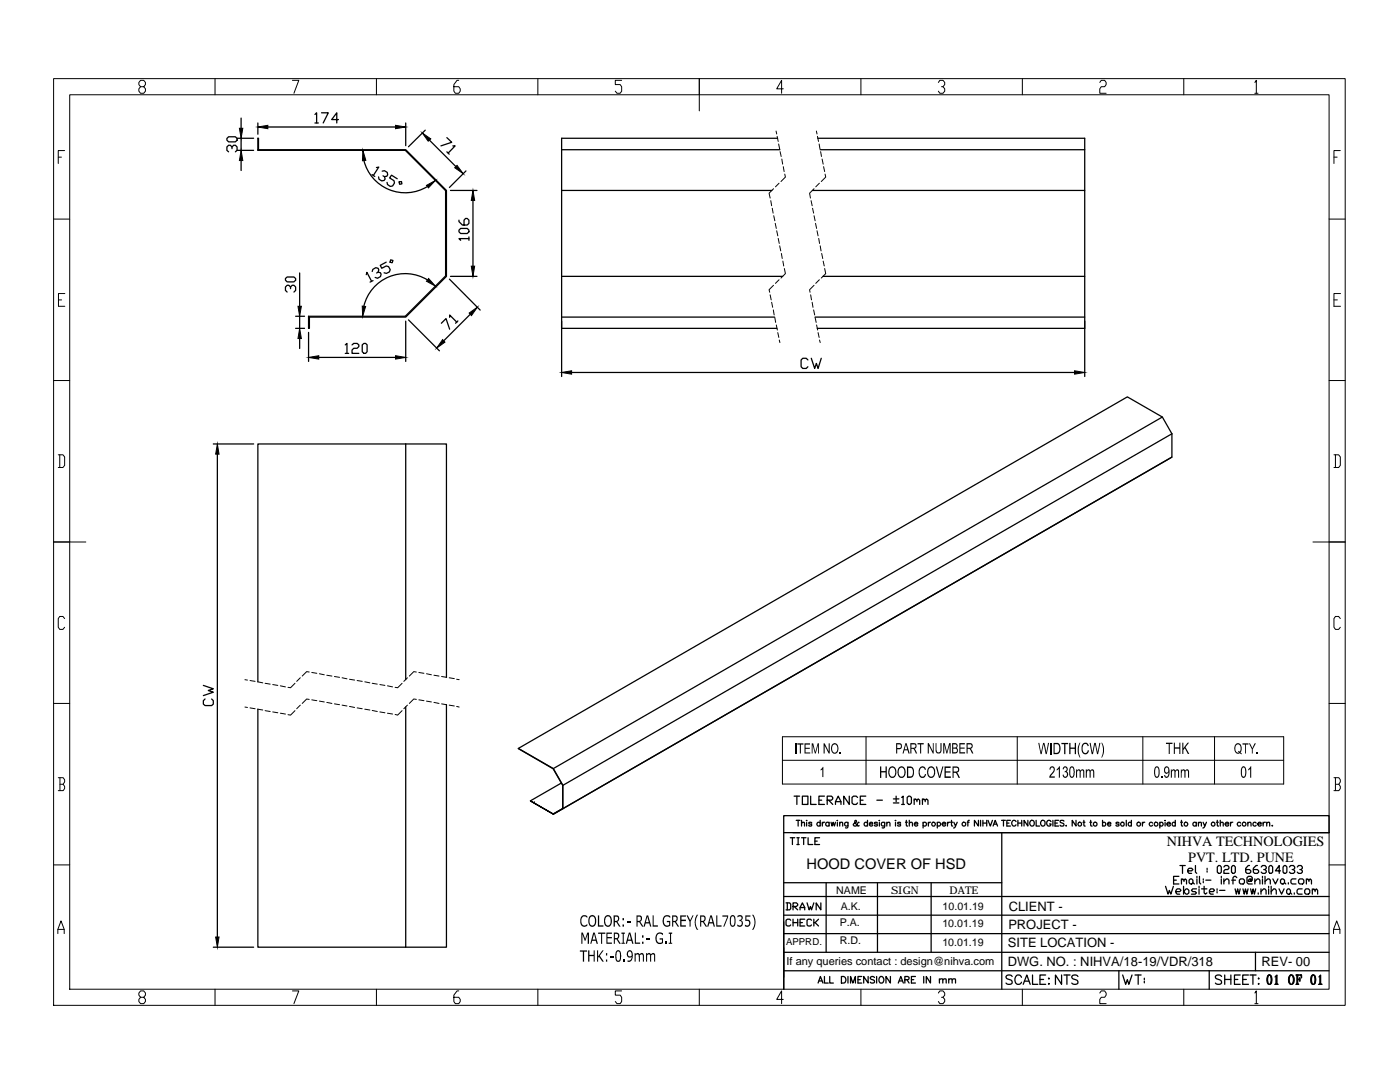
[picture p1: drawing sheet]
<svg xmlns="http://www.w3.org/2000/svg" width="279mm" height="216mm" viewBox="0 0 279 216" stroke-linecap="round" stroke-linejoin="round" font-family="sans-serif">
<defs><g id="words">
<text font-size="2.9" x="161" y="173.4">HOOD COVER OF HSD</text>
<g font-size="2.8">
<text x="232.9" y="168.8">NIHVA TECHNOLOGIES</text>
<text x="237.1" y="172">PVT. LTD. PUNE</text>
</g>
<g font-size="2.6">
<text x="201.2" y="185.4">PROJECT -</text>
<text x="201.3" y="181.7">CLIENT -</text>
<text x="201.2" y="189">SITE LOCATION -</text>
<text x="201.1" y="192.7">DWG. NO. : NIHVA/18-19/VDR/318</text>
<text x="251.7" y="192.7">REV- 00</text>
</g>
<text font-size="2.2" x="157" y="192.5">If any queries contact : design@nihva.com</text>
<g font-size="2.1">
<text x="166.9" y="178.3">NAME</text>
<text x="177.8" y="178.3">SIGN</text>
<text x="189.5" y="178.3">DATE</text>
<text x="167.6" y="184.9">P.A.</text>
<text x="167.8" y="181.5">A.K.</text>
<text x="188.1" y="185">10.01.19</text>
<text x="188.1" y="181.5">10.01.19</text>
<text x="167.6" y="188.5">R.D.</text>
<text x="188.1" y="188.8">10.01.19</text>
</g>
<text font-size="1.9" x="156.9" y="188.5">APPRD.</text>
</g></defs>
<!-- layer: 0 -->
<g fill="none" stroke="#000" stroke-width=".2">
<path d="M10.7 15.7h257.8v184.9h-257.8zM13.9 18.9h251.3v178.5h-251.3zM28.1 17.3l-.4-.4v-.4l.4-.5h.6l.3 .5v.4l-.3 .4h-.6l-.4 .4v.5l.4 .4h.6l.3-.4v-.5l-.3-.4M42.9 15.7v3.2M58.4 16h1.2l-.9 2.6M75.1 15.7v3.2M91.6 16h-.4l-.6 .9v1.3l.3 .4h.7l.2-.4v-.5l-.2-.4h-1M107.3 15.7v3.2M124.1 16h-1.3v.9h1l.3 .4v.9l-.3 .4h-.7l-.3-.4M139.6 15.7v6.4M156.3 17.7h-1.3l1-1.7v2.6M171.8 15.7v3.2"/>
<path d="M187.3 16.5l.3-.5h.6l.3 .5v.4l-.3 .4h-.3M188.2 17.3l.3 .4v.5l-.3 .4h-.6l-.3-.4M204 15.7v3.2M219.5 16.5l.3-.5h.7l.3 .5v.4l-.3 .4h-.7l-.3 .4v.9h1.3M236.2 15.7v3.2M250.4 16.5l.3-.5v2.6M250.4 18.6h.7M11.6 31.4h.7M12.9 30h-1.3v2.6M154.4 37.7l-.9 .9 .2 .9M154.9 26.1l.1 .6M155.1 27.2l.2 1"/>
<path d="M155.4 28.7l.2 1M155.5 36.6l-.7 .7M155.7 30.3l.2 .9M156 31.7l.2 1.1M156.3 33.3l.2 .9M156.6 34.7l.1 .6-.8 .9M162.5 37.7l-.9 .9 .1 .9M162.9 26.1l.2 .6M163.1 27.2l.3 1M163.5 28.7l.1 1M163.5 36.6l-.7 .7M163.8 30.3l.1 .9"/>
<path d="M164.1 31.7l.2 1.1M164.4 33.3l.2 .9M164.7 34.7l.1 .6-.9 .9M266.2 31.4h.7M267.5 30h-1.3v2.6M10.7 43.7h3.2M11.7 59.8h.6M12.9 58.6h-1.2v2.5h1.2M153.7 58.8l.2 1M153.8 40l.2 1M154.1 41.6l.2 .9M154.4 56.9l-.9 .9 .1 .5"/>
<path d="M154.4 43l.2 1.1M154.7 44.6l.2 1M155 46l.2 1.1M155.3 47.6l.2 1M155.5 55.8l-.7 .7M155.6 49.1l.2 1M155.9 50.6l.2 1M156.2 52.1l.2 1M156.5 53.6l.2 1-.8 .9M161.8 58.8l.2 1M161.9 40l.2 1M162.2 41.6l.2 .9"/>
<path d="M162.5 56.9l-.9 .9 .1 .5M162.5 43l.2 1.1M162.8 44.6l.2 1M163.1 46l.2 1.1M163.4 47.6l.2 1M163.5 55.8l-.7 .7M163.7 49.1l.2 1M164 50.6l.2 1M164.3 52.1l.2 1M164.6 53.6l.2 1-.9 .9M265.2 43.7h3.3M266.2 59.8h.7"/>
<path d="M267.5 58.6h-1.3v2.5h1.3M10.7 75.9h3.2M154 60.3l.2 1M154.3 61.8l.2 1.1M154.6 63.4l.2 .9M154.9 64.8l.2 1.1M155.2 66.4l.2 .9M155.5 67.8l.1 .6M162.1 60.3l.1 1M162.4 61.8l.2 1.1M162.7 63.4l.2 .9M163 64.8l.2 1.1"/>
<path d="M163.3 66.4l.2 .9M163.6 67.8l.1 .6M265.2 75.9h3.3M11.6 90.7h1l.3 .5v1.7l-.3 .4h-1M11.9 90.7v2.6M266.2 90.7h1l.3 .5v1.7l-.3 .4h-1M266.5 90.7v2.6M10.7 108.1h6.4M262 108.1h6.5M12.9 123.4l-.3-.4h-.7l-.3 .4v1.8l.3 .4h.7l.3-.4M48.9 135.6l.5 .1M49.9 135.8l1 .2"/>
<path d="M51.4 136l1 .3M52.9 136.3l1 .2M54.4 136.6l1 .2M56 136.8l1 .3M58.9 136.3l-.9 .9-.5-.1M59.9 135.2l-.7 .8M61.7 139.6l-.5-.1-.9 .9M61.7 134.1l-.5-.1-.9 .9M62.2 139.6l1 .2M62.2 134.2l1 .2M63.7 139.9l1 .2M63.7 134.4l1 .2"/>
<path d="M65.2 134.7l1 .2M66.7 135l1.1 .2M68.3 135.2l.9 .3M69.8 135.5l1 .2M71.3 135.8l1 .2M72.8 136l1 .3M74.3 136.3l1 .2M75.8 136.6l1 .2M77.3 136.8l1 .3M80.2 136.3l-.8 .9-.5-.1M81.3 135.2l-.7 .8M83.1 139.6l-.5-.1-.9 .9"/>
<path d="M83.1 134.1l-.5-.1-.9 .9M83.6 139.6l1 .2M83.6 134.2l1 .2M85.1 139.9l1 .2M85.1 134.4l1 .2M86.6 134.7l1 .2M88.1 135l1 .2M89.6 135.2l1.1 .2M91.1 135.5l.5 .1M267.5 123.4l-.3-.4h-.7l-.3 .4v1.8l.3 .4h.7l.3-.4M10.7 140.4h3.2M11.6 155.2h1l.3 .4v.4l-.3 .5"/>
<path d="M12 156.5h.6l.3 .4v.4l-.3 .5h-1M12 155.2v2.6M48.9 141.1l.5 .1M49.9 141.3l1 .1M51.4 141.5l1 .2M52.9 141.8l1 .2M54.4 142.1l1 .1M56 142.3l1 .2M58.9 141.8l-.9 .9-.5-.1M59.9 140.7l-.7 .7M65.2 140.2l1 .2M66.7 140.4l1.1 .2"/>
<path d="M68.3 140.7l.9 .2M69.8 141l1 .2M71.3 141.3l1 .1M72.8 141.5l1 .2M74.3 141.8l1 .2M75.8 142.1l1 .1M77.3 142.3l1 .2M80.2 141.8l-.8 .9-.5-.1M81.3 140.7l-.7 .7M86.6 140.2l1 .2M88.1 140.4l1 .2M89.6 140.7l1.1 .2"/>
<path d="M91.1 141l.5 .1M156.2 147h100v9.4h-100zM156.2 151.7h100M172.8 147v9.4M203 147v9.4M228.1 147v9.4M242.4 147v9.4M265.2 140.4h3.3M266.2 155.2h1l.3 .4v.4l-.3 .5M266.5 156.5h.7l.3 .4v.4l-.3 .5h-1M266.5 155.2v2.6M10.7 172.6h3.2"/>
<path d="M265.2 172.6h3.3M11.5 186.3v-.9l.7-1.6 .6 1.6v.9M11.5 185.4h1.3M28.1 199l-.4-.4v-.5l.4-.4h.6l.3 .4v.5l-.3 .4h-.6l-.4 .4v.4l.4 .5h.6l.3-.5v-.4l-.3-.4M42.9 197.4v3.2M58.4 197.7h1.2l-.9 2.6M75.1 197.4v3.2M91.6 197.7h-.4l-.6 .9v1.2l.3 .5h.7l.2-.5v-.4l-.2-.4h-1M107.3 197.4v3.2M124.1 197.7h-1.3v.9h1l.3 .4v.8l-.3 .5h-.7l-.3-.5M139.6 197.4v3.2M156.3 199.4h-1.3l1-1.7v2.6"/>
<path d="M171.8 197.4v3.2M187.3 198.1l.3-.4h.6l.3 .4v.5l-.3 .4h-.3M188.2 199l.3 .4v.4l-.3 .5h-.6l-.3-.5M204 197.4v3.2M219.5 198.1l.3-.4h.7l.3 .4v.5l-.3 .4h-.7l-.3 .4v.9h1.3M236.2 197.4v3.2M250.4 198.1l.3-.4v2.6M266.1 186.3v-.9l.7-1.6 .6 1.6v.9M266.1 185.4h1.3M250.4 200.3h.7"/>
</g>
<g fill="none" stroke="#000" stroke-width=".25">
<path d="M45.3 27.6l.3-.3h1.4l.3 .3v.4l-.3 .3h-1.4l-.3-.3zM46.3 29.7v-.4l-.3-.3h-.4l-.3 .3v.7l.3 .3M46.3 29.3l.3-.3h.4l.3 .3v.7l-.3 .3M47.3 30h3.3M47.3 27.6h3.3M48.1 23.6v2M48.1 27.6v2.4M48.1 32v2M51.5 29.9v.1h29.4l8 8v17.1l-8 8h-19.3v2.4h.2v-2.2h19.2l8.1-8.2v-17.1l-8.1-8.1h-29.4v-2.3h-.1v2.4M51.5 24.5v2.3M53.5 25.3h25.4M62.9 22.8l.3-.3v2"/>
<path d="M62.9 24.5h.6M64.2 22.5h1.3l-1 2M67.5 23.9h-1.3l1-1.4v2M72.6 32a8.5 8.5 0 0 0 12.7 5.2M74.2 34.8l.6 .4M75.1 33.4l.5-.1-1.1 1.7M76.3 34.1h.4l.6 .3 .1 .5-.2 .3h-.5l-.3-.1M76.7 35.2l.2 .5-.2 .3-.5 .1-.6-.3v-.5M79.3 35.7l-1.2-.7-.3 .5 .8 .6 .1 .4-.4 .6-.4 .1-.6-.4-.1-.4M79.7 36.3l.4-.1 .1 .5-.5 .1zM81 24.5v4.6M84.9 26l-3.4 3.3"/>
<path d="M85.7 28l5.3 5.3M89.2 27.5l1 .9-2.2 .7M89.2 30.3l.4 .5M89.9 38h5.3M90.4 29.1h.4l-1.4 1.5M93 34.1l-3.3 3.3M94.4 40v13.1M112.1 29.9h43.5M154 38h-41.9v17.1M155.2 27.6h-43.1v10.4M162.1 38h54.4v17.1M163.2 27.6h53.3v10.4"/>
<path d="M163.7 29.9h52.8M57 55.6l.3-.3h1.4l.3 .3v.3l-.3 .3h-1.4l-.3-.3zM58 57.6v-.3l-.4-.4h-.3l-.3 .4v.6l.3 .4M58 57.3l.3-.4h.4l.3 .4v.6l-.3 .4M59.8 54.5v6.6M73.1 54.8l.1-.5 1 1.8M74.3 54.2l.1-.5 .6-.3 .5 .1 .1 .3-.1 .5-.3 .2M74.5 56l-.6 .3M75.5 54.3l.4 .1 .2 .3-.2 .5-.6 .3-.4-.1M77.1 52.3l-1.2 .6 .3 .6 .9-.4 .4 .1 .4 .6-.2 .5-.6 .3-.4-.2M78 51.8l.4 .2-.1 .4-.5-.1zM85.3 55.8a8.5 8.5 0 0 0-12.7 5.3"/>
<path d="M89.7 55.7l6.1 6.2M89.9 55.1h5.3M91.6 45.9l.3-.3h1.3l.4 .3v.4l-.4 .3h-1.3l-.3-.3zM91.6 43.9v.3l.7 .7h.9l.4-.3v-.7l-.4-.3h-.3l-.3 .3v1M93.6 47.6h-2l.3 .3M93.6 47.3v.6M156.2 55.1h-44.1v10.4h43M164.2 55.1h52.3v10.4h-53.4M59 63.1h1.8M59 65.5h1.8M59.8 63.1v2.4M59.8 67.5v2"/>
<path d="M61.6 66.3v5.8M63.6 71.3h15.3M68.9 68.8l.3-.3v2M68.9 70.5h.7M70.3 68.8l.3-.3h.7l.3 .3v.4l-.3 .3h-.7l-.3 .3v.7h1.3M72.3 68.8l.3-.3h.4l.3 .3v1.4l-.3 .3h-.4l-.3-.3zM81 64.1v8M81.5 63.8l6.2 6.2M88.1 64.5l.9-.9 .7 2.1M89.7 63.3v-.4l1.5 1.4M91.4 64l-.5 .5M93.8 62.7l-5.3 5.3"/>
<path d="M112.1 63.3h42.5M112.1 64.1v11M114.1 74.3h100.3M161.2 71.8l-.3-.3h-.7l-.3 .3v1.4l.3 .3h.7l.3-.3M161.9 71.5l.7 2 .3-1 .4 1 .6-2M162.7 63.3h53.8M216.5 64.1v11M42.6 88.6h8M43.4 90.6v96.4M81 88.6h-29.5v47.4M81 88.6h8.1v46.6M81 88.6v47"/>
<path d="M232 83.2l-7-4-121.6 70.1 7 4.1 1.9 3.3v4.7l-1.9 1.1-4.5-2.7 4.5 2.6 1.9-1.1v-4.6l-1.9-3.3-7-4M233.9 86.6l-1.9-3.4-121.6 70.2M233.9 86.6v4.6l-121.6 70.2M233.9 91.2l-123.5 71.3M233.9 86.6l-121.6 70.1M40.6 136.8l2 .6-1 .4 1 .3-2 .7M40.9 139.5l-.3 .3v.7l.3 .3h1.3l.4-.3v-.7l-.4-.3M81 141.1v47.9h-29.5v-47.5M89.1 140.6v48.4h-8.1M112 156.2l-6.1 3.6M158.5 158.9h1.1M159 158.9v1.6"/>
<path d="M160.1 158.9h1.1v1.6h-1.1zM161.8 158.9v1.6h1.1M163.4 159.7h.6M164.5 158.9h-1.1v1.6h1.1M165.1 159.7h.8l.3-.3v-.3l-.3-.2h-.8v1.6M165.4 159.7l.8 .8M166.7 160h1.1M169.5 158.9v1.6l-1.1-1.6v1.6M171.1 159.1l-.2-.2h-.6l-.3 .2v1.1l.3 .3h.6l.2-.3M171.7 159.7h.5M172.8 158.9h-1.1v1.6h1.1M175 159.7h1.1"/>
<path d="M178.3 159.4h1.1M178.8 158.9v1.1M179.9 159.1l.3-.2v1.6M181 159.1l.3-.2h.3l.3 .2v1.1l-.3 .3h-.3l-.3-.3zM182.4 159.7l.3-.3 .3 .3v.3M182.4 159.4v1.1M183 159.7l.2-.3 .3 .3v.8M184.1 159.7l.2-.3 .3 .3v.3M184.1 159.4v1.1M184.6 159.7l.3-.3 .3 .3v.8M106.7 160h.1M156.4 162.8h108.8v3.3h-108.8z"/>
<path d="M156.4 178.9h108.8M156.4 166.1v31.3M156.4 176.1h43.5M157.7 167.2h.9M158.1 167.2v1.3M158.2 166.1h107M158.9 163.7h.8M159 167.2h.5M159 168.5h.5M159.3 163.7v1.1M159.3 167.2v1.3M160 164.3l.2-.2h.3l.1 .7"/>
<path d="M160 163.7v1.1M160 167.2h.9M160.4 167.2v1.3M160.9 163.7h.1M161 164.1v.7M161.3 167.2v1.3h.9M162 164.2l-.2-.1-.4 .1 .6 .3v.3h-.4l-.2-.1M162.6 167.8h.5M163.6 167.2h-1v1.3h1M163.7 164.2a.37 .37 0 0 0-.6 0 .37 .37 0 0 0 0 .5 .37 .37 0 0 0 .6 0M163.7 163.7v1.1M164.1 164.1v.7"/>
<path d="M164.6 164.1h-.3l-.2 .3M164.9 176.1v13.9M165.5 164.2a.37 .37 0 0 0-.6 0 .37 .37 0 0 0 0 .5 .37 .37 0 0 0 .6 0M165.5 164.1v.7M165.8 164.1l.3 .7 .2-.7 .2 .7 .2-.7M166.7 160.5v-.5l.6-1.1 .5 1.1v.5M167.1 163.7h.1M167.1 164.1v.7M167.6 164.3l.2-.2h.3l.1 .7M167.6 164.1v.7M169.2 164.1v.9l-.2 .2h-.3M169.2 164.2a.37 .37 0 0 0-.5 0 .37 .37 0 0 0 0 .5 .37 .37 0 0 0 .5 0"/>
<path d="M171.4 164.2l-.1-.1a.78 .78 0 0 1-.9 .7l-.1-.3 .6-.6-.1-.2-.2 .2v.2l.5 .7 .3-.1M173.1 164.2a.37 .37 0 0 0-.5 0 .37 .37 0 0 0 0 .5 .37 .37 0 0 0 .5 0M173.1 163.7v1.1M173.5 164.4h.6v-.1a.35 .35 0 0 0-.5-.1 .35 .35 0 0 0 0 .5 .35 .35 0 0 0 .5 0M175.1 164.2l-.2-.1-.4 .1 .5 .3v.3h-.3l-.2-.1M175.1 176.1v13.9M175.5 163.7h.1M175.5 164.1v.7M176.6 164.1v.9l-.2 .2h-.3M176.6 164.2a.37 .37 0 0 0-.6 0 .37 .37 0 0 0 0 .5 .37 .37 0 0 0 .6 0M177 164.3l.3-.2h.2l.1 .7M177 164.1v.7"/>
<path d="M178.3 160.2h1.1M178.7 163.7h.1M178.7 164.1v.7M179.7 164.2l-.2-.1-.4 .1 .6 .3v.3h-.3l-.3-.1M179.9 160.5h.6M180.7 164.1h.4M180.9 163.7v.9v.2h.2M181.5 164.3l.3-.2h.2l.1 .7M181.5 163.7v1.1M182.5 164.4h.7a.38 .38 0 0 0-.5-.2 .38 .38 0 0 0-.2 .5 .38 .38 0 0 0 .5 .1l.2-.1M184.2 164.2a.37 .37 0 0 1 .6 0 .37 .37 0 0 1 0 .5 .37 .37 0 0 1-.6 0M184.2 164.1v1.1"/>
<path d="M185.3 164.1v.7M185.7 164.1h-.3l-.1 .3M185.8 176.1v13.9M187.1 164.2a.37 .37 0 0 1 .5 0 .37 .37 0 0 1 0 .5 .37 .37 0 0 1-.5 0M187.1 164.1v1.1M188 164.4h.7a.34 .34 0 0 0-.3-.4 .34 .34 0 0 0-.4 .4l.2 .4h.3l.2-.1M189.1 164.1v.7M189.6 164.1h-.3l-.2 .3M189.7 164.1h.4M189.9 163.7v.9v.2h.2M190.4 164.1l.3 .7 .3-.7M190.7 164.8l-.4 .4"/>
<path d="M193 164.1h.4M193.4 163.7l-.2 .2v.9M195.3 163.7v1.1l-.8-1.1v1.1M195.7 163.7v1.1M196.2 163.7v1.1M196.2 164.2h.7M196.9 163.7v1.1M197.2 163.7l.4 1.1 .5-1.1M198.2 164.8l.4-1.1 .5 1.1M198.4 164.5h.5M199.9 163.7h.7M199.9 166.1v31.3"/>
<path d="M200.3 163.7v1.1M200.9 164.2h.5M201.7 163.7h-.8v1.1h.8M202.8 163.9a.44 .44 0 0 0-.5-.2 .44 .44 0 0 0-.4 .4v.3a.44 .44 0 0 0 .4 .4 .44 .44 0 0 0 .5-.2M203.1 164.2h.8M203.1 163.7v1.1M203.9 163.7v1.1M205.1 163.7v1.1l-.7-1.1v1.1M205.6 163.9l.3-.2a.56 .56 0 0 1 .5 .6 .56 .56 0 0 1-.6 .5l-.3-.4zM206.8 163.7v1.1h.7M207.8 163.9l.2-.2a.56 .56 0 0 1 .6 .6 .56 .56 0 0 1-.7 .5l-.2-.4zM209.7 163.9a.44 .44 0 0 0-.4-.2 .44 .44 0 0 0-.4 .4v.3a.42 .42 0 0 0 .4 .4 .42 .42 0 0 0 .4-.4h-.2"/>
<path d="M210.1 163.7v1.1M210.6 164.2h.4M211.3 163.7h-.7v1.1h.7M212.3 163.9l-.2-.2h-.4l-.1 .4 .6 .2 .1 .4-.2 .1-.5-.1M212.7 164.8h.1zM214.7 163.7v1.1l-.7-1.1v1.1M216.1 164.1h.4M216.3 163.7v.9l.1 .2h.2M217.5 164.1h.4M217.7 163.7v1.1h.3M220 164.2a.35 .35 0 0 1 .6 0 .35 .35 0 0 1 0 .5 .35 .35 0 0 1-.6 0M220 163.7v1.1"/>
<path d="M221 164.4h.7a.34 .34 0 0 0-.4-.4 .34 .34 0 0 0-.3 .4l.2 .4h.3l.2-.1M223.3 164.2l-.2-.1-.4 .1 .6 .3v.3h-.4l-.2-.1M224.8 163.7v1.1M225.8 164.2a.35 .35 0 0 0-.5 0 .35 .35 0 0 0 0 .5 .35 .35 0 0 0 .5 0M225.8 163.7v1.1M228 164.1v.7M228.5 164.1h-.3l-.2 .3M230 164.2a.37 .37 0 0 0-.5 0 .37 .37 0 0 0 0 .5 .37 .37 0 0 0 .5 0M231.5 164.2a.37 .37 0 0 1 .5 0 .37 .37 0 0 1 0 .5 .37 .37 0 0 1-.5 0M231.5 164.1v1.1M232.5 163.7h.1M232.5 164.1v.7"/>
<path d="M232.6 176.9l.5 1.5 .3-.7 .3 .7 .5-1.5M232.9 164.4h.7a.38 .38 0 0 0-.5-.2 .38 .38 0 0 0-.2 .5 .38 .38 0 0 0 .6 .1l.1-.1M234.2 175.6h.6M234.6 164.2a.35 .35 0 0 0-.6 0 .35 .35 0 0 0 0 .5 .35 .35 0 0 0 .6 0M234.6 163.7v1.1M234.7 177.9h.7l.3-.2-.3-.3h-.5l-.2 .3v.5l.2 .2h.5M235.3 174.9h-1.1v1.5h1.1M235.5 172.7h1M235.6 164.1h.4M235.8 163.7v.9v.2h.2M235.8 175.6l.2-.2 .3 .2v.3M235.8 175.4v1"/>
<path d="M236 172.7v1.6M236.2 176.9v1.5M236.3 175.6l.2-.2 .3 .2v.8M236.7 177.4h.3l.3 .3v.5l-.3 .2h-.3l-.5-.5zM237.1 173.8h.7l.3-.3-.3-.2h-.5l-.2 .2v.5l.2 .3h.5M237.3 175.6l.3-.2h.2l.3 .2v.5l-.3 .3h-.2l-.3-.3zM238.1 176.1l.3 .3M238.6 172.7v1.3l.2 .3M238.7 164.2a.37 .37 0 0 0-.5 0 .37 .37 0 0 0 0 .5 .37 .37 0 0 0 .5 0M238.7 164.1v.7M238.8 177.4h-.8l-.2 .3 .2 .2h.5l.3 .3-.3 .2h-.7M238.9 174.9v.2"/>
<path d="M238.9 175.4v1M239.2 164.3l.3-.2h.2l.1 .7M239.2 164.1v.7M239.3 176.9v.2M239.3 177.4v1M239.4 174.9v1.2l.2 .3M239.8 177.4h1.1M240.1 164.1l.3 .7 .4-.7M240.1 175.4v.2M240.1 175.9v.2M240.3 176.9v1.3l.3 .2 .3-.2M240.4 164.8l-.3 .4"/>
<path d="M240.7 175.6h1M240.9 173.3v.2M240.9 173.8v.2M241.4 177.9h.7l.3-.2-.3-.3h-.5l-.2 .3v.5l.2 .2h.5M242.8 164.1h.3M242.9 177.4v.3M242.9 177.9v.3M242.9 163.7v.9l.1 .2h.2M243.2 172.7h.3l.2 .3v1l-.2 .3h-.3l-.3-.3v-1zM243.4 177.7h1.1M243.5 164.3l.3-.2h.3v.7M243.5 163.7v1.1"/>
<path d="M243.7 174.9v.2M243.7 175.4v1M244.2 173l.3-.3h.5l.3 .3v.3l-.3 .2h-.5l-.3 .3v.5h1.1M244.2 175.9l.6-.5h.2l.3 .2v.8M244.2 175.4v1M244.5 164.4h.7a.34 .34 0 0 0-.4-.4 .34 .34 0 0 0-.3 .4l.2 .4h.3l.2-.1M245.6 164.1v.7M245.8 175.6h.8M246 164.1h-.3l-.1 .3M246 172.7h.3l.2 .3v1l-.2 .3h-.3l-.2-.3v-1zM246.5 177.4l.2 1 .3-1 .3 1 .2-1M246.8 175.1l-.2-.2h-.3l-.2 .2v1.3"/>
<path d="M247.3 175.6l.3-.2h.5l.3 .2v.5l-.3 .3h-.5l-.3-.3zM247.6 164.2a.37 .37 0 0 0-.6 0 .37 .37 0 0 0 0 .5 .37 .37 0 0 0 .6 0M248.1 177.4l.2 1 .3-1 .2 1 .3-1M249 164.3l.3-.2h.3l.1 .7M249 164.1v.7M249.4 172.7h-.3l-.5 .6v.7l.3 .3h.5l.2-.3v-.2l-.2-.3h-.8M249.6 177.4l.2 1 .3-1 .2 1 .3-1M249.7 175.6l-.3 .3h-.2v-.3l.2-.2h.3v.5l.2-.3v-.5l-.2-.2h-.5l-.3 .2v1l.3 .3h.7M250.4 175.9l.5-.5h.3l.2 .2v.8M250.4 175.4v1M250.7 164.2a.35 .35 0 0 0-.5 0 .35 .35 0 0 0 0 .5 .35 .35 0 0 0 .5 0M250.9 172.7h-.2l-.6 .6v.7l.3 .3h.5l.3-.3v-.2l-.3-.3h-.8"/>
<path d="M251 164.4h.7a.34 .34 0 0 0-.3-.4 .34 .34 0 0 0-.4 .4l.2 .4h.3l.2-.1M251.1 178.2v.2M251.7 177.9l.5-.5h.2l.3 .3v.7M251.7 177.4v1M251.7 173l.3-.3h.5l.2 .3v.3l-.2 .2h-.3M252 174.9v.2M252 175.4v1M252.1 164.1v.7M252.5 173.5l.2 .3v.2l-.2 .3h-.5l-.3-.3M252.5 175.9l.5-.5h.3l.2 .2v.8M252.5 174.9v1.5M252.5 164.1h-.2l-.2 .3"/>
<path d="M252.8 164.3l.3-.2h.3v.7M252.8 164.1v.7M253.2 176.9v.2M253.2 177.4v1M253.5 172.7h.2l.3 .3v1l-.3 .3h-.2l-.3-.3v-1zM253.7 177.9l.5-.5h.3l.2 .3v.7M253.7 176.9v1.5M253.9 164.7v.1zM254 175.4l.5 1 .5-1M255.3 177.4l.5 1 .5-1M255.6 173.8h-1.1l.8-1.1v1.6M255.8 175.4h.3l.3 .2v.5l-.3 .3h-.3l-.2-.3v-.5z"/>
<path d="M256.3 172.7h.3l.2 .3v1l-.2 .3h-.3l-.2-.3v-1zM256.4 176.1l.2 .3M257 177.4h.3l.2 .3v.5l-.2 .2h-.3l-.2-.2v-.5zM257.1 176.1v.3M257.3 173l.3-.3h.5l.3 .3v.3l-.3 .2h-.2M257.5 178.2l.3 .2M258.1 173.5l.3 .3v.2l-.3 .3h-.5l-.3-.3M258.3 178.2v.2M258.6 175.4h-.7l-.3 .2v.5l.3 .3h.7M258.9 173l.3-.3h.5l.2 .3v.3l-.2 .2h-.3M259.4 175.4h.6l.2 .2v.5l-.2 .3h-.6l-.2-.3v-.5zM259.7 173.5l.2 .3v.2l-.2 .3h-.5l-.3-.3"/>
<path d="M259.9 177.4h-.8l-.2 .3v.5l.2 .2h.8M260.6 177.4h.5l.3 .3v.5l-.3 .2h-.5l-.2-.2v-.5zM260.7 175.6l.3-.2 .2 .2v.3M260.7 175.4v1M261.2 175.6l.3-.2 .2 .2v.8M261.9 177.7l.3-.3 .3 .3v.2M261.9 177.4v1M262.5 177.7l.2-.3 .3 .3v.7M42.6 189h8M156.4 190h108.8M156.4 186.3h108.8M156.4 182.6h108.8"/>
<path d="M156.4 193.7h108.8M156.9 180.2h.7l.2 .2v.9l-.2 .3h-.7M157.1 180.2v1.4M157.8 183.6l-.2-.2h-.5l-.2 .2v1l.2 .2h.5l.2-.2M158.3 180.9h.6l.3-.3v-.2l-.3-.2h-.6v1.4M158.3 183.4v1.4M158.3 184.1h.9M158.5 180.9l.7 .7M159.2 183.4v1.4M159.7 181.6v-.5l.4-.9 .5 .9v.5M159.7 181.1h.9M159.7 184.1h.4"/>
<path d="M160.6 183.4h-.9v1.4h.9M161.1 180.2l.4 1.4 .2-.7 .3 .7 .4-1.4M162 183.6l-.3-.2h-.4l-.2 .2v1l.2 .2h.4l.3-.2M162.4 183.4v1.4M162.7 184.1l.7 .7M163.3 196.2l.4-1.4 .5 1.4M163.4 183.4l-.7 .7h-.3M163.4 195.7h.6M163.8 180.2v1.4l-.9-1.4v1.4M164.5 194.8v1.4h.8M165.6 194.8v1.4h.7M167.9 194.8a.73 .73 0 0 1 .8 .4 .73 .73 0 0 1-.1 .9l-.7 .1z"/>
<path d="M169.2 194.8v1.4M169.7 196.2v-1.4l.5 1.4 .5-1.4v1.4M171.2 195.5h.5M172 194.8h-.8v1.4h.8M173.3 194.8v1.4l-.9-1.4v1.4M174.5 195.1a.46 .46 0 0 0-.4-.3 .46 .46 0 0 0-.4 .4l.8 .6-.1 .3-.4 .1-.3-.2M174.9 194.8v1.4M175.6 194.9a.63 .63 0 0 1 .8 .3 .63 .63 0 0 1-.1 .8 .59 .59 0 0 1-.9-.1 .59 .59 0 0 1 .1-.8zM177.7 194.8v1.4l-.9-1.4v1.4M179.3 196.2l.5-1.4 .5 1.4M179.5 195.7h.6M180.6 195.5l.7-.1 .1-.4-.8-.2v1.4"/>
<path d="M181 195.5l.4 .7M181.9 195.5h.5M182.7 194.8h-.8v1.4h.8M184.3 194.8v1.4M185.7 194.8v1.4l-.8-1.4v1.4M187.5 195.5l.3-.2 .3 .1 .1 .8M187.5 195.3v.9M188.2 195.5l.3-.2 .3 .1v.8M189.3 195.5l.3-.2 .4 .1v.8M189.3 195.3v.9M190 195.5l.3-.2 .4 .1v.8M202 194.8a.67 .67 0 0 0-.7-.3 .67 .67 0 0 0-.5 .5l.1 .3 .8 .2a.45 .45 0 0 1 .3 .5 .45 .45 0 0 1-.4 .4h-.4l-.4-.2"/>
<path d="M203.9 195a.67 .67 0 0 0-.8-.5 .67 .67 0 0 0-.5 .8 .75 .75 0 0 0 .2 1 .75 .75 0 0 0 1.1-.3M204.2 196.4l.7-1.9 .7 1.9M204.5 195.8h.8M206.1 194.5v1.9h1M207.5 195.4h.8M208.7 194.5h-1.2v1.9h1.2M209.2 195.3h.2zM209.2 196.3h.2zM211.9 194.5v1.9l-1.3-1.9v1.9M212.3 194.5h1.3M212.9 194.5v1.9M215.1 194.8a.68 .68 0 0 0-.6-.3 .68 .68 0 0 0-.6 .5l.2 .3 .7 .2a.45 .45 0 0 1 .3 .5 .45 .45 0 0 1-.4 .4l-.6-.1-.2-.1"/>
<path d="M223.3 193.7v3.7M224.1 194.5l.5 1.9 .4-.9 .3 .9 .6-1.9M226.5 194.5h1.2M227.1 194.5v1.9M228.4 195.2v.3M228.4 195.8v.3M241.3 193.7v3.7M243.8 194.8a.68 .68 0 0 0-.7-.3 .68 .68 0 0 0-.5 .5l.1 .3 .7 .2a.45 .45 0 0 1 .4 .5 .45 .45 0 0 1-.4 .4l-.7-.1-.1-.1M244.4 195.4h1.2M244.4 194.5v1.9M245.6 194.5v1.9M246.4 195.4h.6"/>
<path d="M247.5 194.5h-1.1v1.9h1.1M248 195.4h.7M249.2 194.5h-1.2v1.9h1.2M249.5 194.5h1.2M250 194.5v1.9M250.6 190v3.7M251.1 196.3h.2zM251.2 195.2v.2zM253.1 194.6l.3-.1a1.22 1.22 0 0 1 0 1.9h-.1a1.39 1.39 0 0 1-.2-1.8zM253.1 194.7l-.2 .6 .2 .9M253.3 194.5a1.55 1.55 0 0 0 0 1.9M253.4 194.5a1.55 1.55 0 0 1 0 1.9"/>
<path d="M253.6 194.7l.2 .6-.2 .9M254.4 196.4h.7M254.5 194.9l.3-.4v1.9v-.2M254.7 194.7v1.7M254.7 196.3l-.2 .1M254.7 196.2l-.1 .2M254.7 194.7v1.6M254.8 196.3l.2 .1M257.4 194.8l-.2 .5 .2 .9M257.4 194.6a.51 .51 0 0 1 .8 .4l.1 .6a.66 .66 0 0 1-.7 .8 1.27 1.27 0 0 1-.2-1.8zM257.6 194.5l-.1 .1a1.5 1.5 0 0 0 .1 1.8M257.8 194.5l.1 .1a1.5 1.5 0 0 1-.1 1.8"/>
<path d="M258 194.8l.2 .5-.2 .9M258.6 194.5h1.1v.6v-.6M258.6 196.4h.6M258.7 194.5l.2 .1M258.8 194.5l.1 .2M258.9 194.5v1.9M258.9 196.3l-.2 .1M258.9 196.2l-.1 .2M258.9 194.6v1.7M259 195.4h.4M259 194.5v1.9M259 196.2l.1 .2"/>
<path d="M259 196.3l.1 .1M259.1 194.5l-.1 .2M259.1 194.5l-.1 .1M259.4 195.1v.7zM259.4 195.3l-.1 .1 .1 .2M259.4 195.4h-.3l.3 .1M259.4 194.5l.3 .1M259.5 194.5l.2 .2M259.6 194.5l.1 .3M261.8 194.6l.4-.1a1.22 1.22 0 0 1 0 1.9l-.4-.1-.2-.2v-1.2zM261.8 194.7l-.2 .6 .2 .9M262 194.5a1.55 1.55 0 0 0 0 1.9"/>
<path d="M262.2 194.5a1.55 1.55 0 0 1 0 1.9M262.4 194.7l.1 .6-.1 .9M263.1 196.4h.7M263.2 194.9l.4-.4v1.9M263.4 194.7v1.7M263.4 196.3l-.1 .1M263.4 196.2l-.1 .2M263.5 194.7v1.6l.2 .1M263.6 196.2v.2"/>
<circle cx="186.3" cy="164.4" r=".37"/>
<circle cx="192.4" cy="164.4" r=".38"/>
<circle cx="215.5" cy="164.4" r=".37"/>
<circle cx="218.6" cy="164.4" r=".38"/>
<circle cx="224" cy="164.4" r=".37"/>
<circle cx="227.3" cy="164.4" r=".38"/>
<circle cx="230.7" cy="164.4" r=".39"/>
<circle cx="236.7" cy="164.4" r=".37"/>
<circle cx="242.1" cy="164.4" r=".38"/>
<circle cx="248.3" cy="164.4" r=".38"/>
</g>
<g fill="#000" stroke="#000" stroke-width=".2">
<path d="M48.1 30l.4 2h-.7zM47.8 25.6h.7l-.4 2zM51.5 25.3l2-.3v.7zM72.4 30l.6 2-.7 .1zM78.9 25l2.1 .3-2.1 .4zM85.1 37l1.8-1-1.4 1.5zM84.3 26.5l1.7 1.2-.5 .5zM90.7 33.5l.5-.5 1.2 1.7zM94.4 38l.3 2h-.6zM85.5 55.6l1.4 1.5-1.8-1zM94.1 53.1h.6l-.3 2zM59.8 65.5l.3 2h-.6z"/>
<path d="M59.5 61.1h.6l-.3 2zM61.6 71.3l2-.3v.7zM72.3 61.1l.7 .1-.6 1.9zM78.9 71l2.1 .3-2.1 .4zM88.3 67.8l.5 .5-1.6 1.2zM93.6 62.5l1.7-1.2-1.2 1.7zM112.1 74.3l2-.3v.7zM214.4 74l2.1 .3-2.1 .4zM43.4 88.6l.3 2h-.7zM43 187h.7l-.3 2z"/>
</g>
<path d="M158.8 148.3v2.1M209.7 148.2v2.3" fill="none" stroke="#000" stroke-width=".21"/>
<g fill="#000">
<path d="M159.1 148.3h1.2v.3h-.5v1.8h-.2v-1.8h-.5zM160.6 148.3h1.1v.3h-.9v.6h.8v.2h-.8v.7h.9v.3h-1.1zM162 148.3h.3l.4 1.8 .5-1.8h.2v2.1h-.1v-1.7l-.5 1.7h-.2l-.4-1.8v1.8h-.2zM164.2 153h.1v2.1h-.2v-1.6l-.3 .3v-.3zM164.4 148.3h.2l.8 1.6v-1.6h.2v2.1h-.2l-.8-1.6v1.6h-.2zM167.6 150.1h.2v.3h-.2zM175.6 152.9h.3v1h.8v-1h.3v2.3h-.3v-1.1h-.8v1.1h-.3zM183.1 148.3h1.2v.2h-.5v1.9h-.2v-1.9h-.5zM183.5 153.2l.7-.3 .3 .1 .2 .3 .1 .3-.2 .1-.3-.5h-.4l-.3 .4v.9l.2 .4 .5 .1 .3-.6 .2 .1-.2 .5-.3 .2h-.4l-.4-.4-.2-1.1zM185.2 148.3h.2l.8 1.6v-1.6h.1v2.1h-.1l-.8-1.7v1.7h-.2zM186.8 152.9h.2l.5 2.1 .6-2.1h.2l-.7 2.3h-.2zM186.7 148.3h.2v1.5a.43 .43 0 0 0 .6 .3 .43 .43 0 0 0 .2-.6v-1.2h.2v1.7l-.4 .4-.5-.1-.3-.4z"/>
<path d="M188.2 148.3h.3l.5 1.8 .4-1.8h.3v2.1h-.2v-1.8l-.5 1.8h-.1l-.4-1.8v1.8h-.3zM188.5 152.9h1.2v.3h-.9v.7h.9v.3h-.9v.7h1v.3h-1.3zM191.5 148.3h1.1v.2h-.9v.7h.8v.2h-.8v.7h.9v.3h-1.1zM207.2 148.2h.2l.4 2 .4-2h.2l.4 2 .4-2h.2l-.5 2.3h-.2l-.4-2-.4 2h-.2zM209.6 153l.5-.1 .4 .3v.7l-.8 1h.8v.3h-1.1l.1-.5 .7-.7 .1-.6a.33 .33 0 0 0-.4-.3 .33 .33 0 0 0-.2 .5h-.2zM211.4 152.9h.1v2.3h-.2v-1.8l-.4 .3v-.2zM212.2 153.1l.3-.2 .4 .1 .2 .6-.3 .4 .4 .4-.2 .6-.3 .2-.5-.1-.1-.3v-.2l.1-.1a.38 .38 0 0 0 .6 .4 .38 .38 0 0 0 .1-.6l-.2-.2h-.2v-.2l.3-.2v-.3a.29 .29 0 0 0-.3-.2 .29 .29 0 0 0-.2 .3h-.2zM211.8 148.2h1.4v.3h-.6v2h-.2v-2h-.6zM213.4 148.2h.2v1h.9v-1h.2v2.3h-.2v-1.1h-.9v1.1h-.2zM214.7 153.5h.2l.1 .2a.35 .35 0 0 1 .3-.2 .35 .35 0 0 1 .3 .3l.4-.3 .3 .1 .1 1.6h-.2v-1a.3 .3 0 0 0-.3-.5 .3 .3 0 0 0-.2 .5v1h-.2v-1.1a.29 .29 0 0 0-.4-.4 .29 .29 0 0 0-.1 .5v1h-.3zM215.5 148.2h.1l-.3 1v.9l.3 1.1h-.1l-.4-1.1v-1.1zM216.7 153.5h.2v.3l.3-.3 .4 .3 .2-.2a.41 .41 0 0 1 .4 0 .41 .41 0 0 1 .2 .4v1.2h-.2v-1.1a.29 .29 0 0 0-.4-.4 .29 .29 0 0 0-.1 .5v1h-.2v-1.1a.28 .28 0 0 0-.3-.4 .29 .29 0 0 0-.3 .5v1h-.2z"/>
<path d="M216.1 148.4l.2-.2h.5l.4 .4 .1 .2-.2 .1-.2-.4-.5-.1-.3 .5v.7l.2 .5 .5 .1 .3-.5 .2 .1-.1 .4-.4 .3-.6-.1-.3-.5-.1-.9zM217.5 148.2h.2l.3 2 .4-2h.3l.4 2 .3-2h.2l-.5 2.3h-.2l-.4-2-.4 2h-.2zM219.8 148.2h.1l.4 1v.9l-.4 1.1-.1-.1 .3-.7v-1.2zM231.8 154.8h.2v.4h-.2zM232.7 148.2h1.3v.2h-.5v2h-.3v-2h-.5zM233.7 153.5h.1v.3l.4-.3 .3 .1 .1 .2 .3-.3 .3 .1 .1 .2v1.4h-.2v-1.1a.25 .25 0 0 0-.2-.4 .25 .25 0 0 0-.3 .3v1.2h-.2v-1.1a.29 .29 0 0 0-.3-.4 .29 .29 0 0 0-.2 .5v1h-.2zM234.3 148.2h.2v.9h.9v-.9h.2v2.2h-.2v-1h-.9v1h-.2zM235.7 153.5h.1v.3l.1-.2a.37 .37 0 0 1 .6 .2l.1-.1a.4 .4 0 0 1 .5-.2 .4 .4 0 0 1 .2 .5v1.2h-.2v-1.2a.29 .29 0 0 0-.4-.2 .29 .29 0 0 0-.1 .4v1h-.2v-1.2a.29 .29 0 0 0-.4-.2 .29 .29 0 0 0-.1 .4l-.1 1h-.1zM236 148.2h.2v1.1l.8-1.1h.3l-.7 .9 .7 1.3h-.2l-.6-1.1-.3 .4v.7h-.2zM248 148.3h1.2v.3h-.5v1.8h-.2v-1.8h-.5zM249.6 152.9h.1v2.3h-.2v-1.8l-.4 .3v-.3zM249.2 148.3h.3l.4 1 .5-1h.2l-.6 1.2v.9h-.2v-.9z"/>
<path d="M250.9 150.1h.2v.3h-.2zM115.7 189.6h1.5v.3h-.6v2h-.3v-2h-.6zM116 182.9l.4-.3 .8 .2v.4l-.4-.3h-.4l-.4 .6 .1 .7 .1 .3 .5 .2 .5-.3v.4l-.7 .1-.4-.1-.2-.3-.1-1.1zM116 186.1h.3l.5 1.3 .4-1.3h.3v2.2h-.2v-1.9l-.5 1.3h-.1l-.5-1.3v1.9h-.2zM117.4 189.6h.2v.9h.9v-.9h.2v2.3h-.2v-1.1h-.9v1.1h-.2zM119.3 182.7h.3v1.9h.8v.3h-1.1zM119.2 189.6h.2v1.2l.8-1.2h.3l-.8 1.1 .8 1.2h-.3l-.7-1-.1 .2v.8h-.2zM119.4 186.1h1.4v.2h-.6v2h-.2v-2h-.6zM121 186.1h1.1v.2h-.9v.7h.9v.2h-.9v.9h.9v.2h-1.1zM121.7 190.8h.8v.2h-.8zM124.4 191.5h.3v.4h-.3zM124 186.1h.7v.2h-.2v1.8h.2v.2h-.7v-.2h.3v-1.8h-.3z"/>
<path d="M125.1 183.8h.7v.3h-.7zM126.7 186.1h.2v2h.8v.2h-1zM126.6 190.2h.3v.2l.2-.2a.3 .3 0 0 1 .5 .2l.4-.3 .4 .2 .1 1.6h-.2v-1a.31 .31 0 0 0-.3-.5 .31 .31 0 0 0-.3 .4v1.1h-.2v-1a.32 .32 0 0 0-.2-.5 .32 .32 0 0 0-.4 .3v1.2h-.3zM129 187.2h.7v.3h-.7zM128.9 190.2h.2v.2l.5-.3 .3 .3 .2-.2a.46 .46 0 0 1 .5 .1 .46 .46 0 0 1 .2 .5v1.1h-.3v-1a.32 .32 0 0 0-.2-.5 .32 .32 0 0 0-.4 .4v1.1h-.2v-1a.32 .32 0 0 0-.1-.5 .32 .32 0 0 0-.5 .3v1.2h-.2zM130.2 182.7h.3v1.9h.8v.3h-1.1zM131 186.3l.6-.3 .7 .3v.3l-.4-.3h-.5l-.4 .6 .1 .8 .4 .4 .6-.1v-.5h-.5v-.3h.7v1l-.6 .2-.7-.3-.2-1.1zM132.8 187.9h.2v.4h-.2zM132.5 182.9l.4-.3 .9 .2v.4l-.5-.3h-.4l-.2 .1-.2 .5v.7l.3 .4 .2 .1 .5-.1v-.6h-.4v-.2h.7v.9l-.2 .1-.6 .1-.6-.4-.2-1zM133.5 186.1h.6v.2h-.2v1.8h.2v.2h-.6v-.2h.2v-1.8h-.2zM135.7 182.7h1.2v.2h-.9v.6h.9v.3h-.9v.8h.9v.3h-1.2zM137 182.7h.3l.4 .9 .5-.9h.2l-.6 1.2v1h-.2v-1z"/>
<path d="M139.1 182.5l.2 .1-.4 .7-.1 1 .2 .7 .3 .5h-.2l-.5-1.3 .1-.9zM142.9 182.7h.3v1.9h.8v.3h-1.1zM144.2 182.7h1.1v.3l-.7 1.9h-.3l.8-2h-.9zM147.2 182.7l.5-.1 .5 .2v.4l-.3 .5 .3 .1 .1 .5-.1 .4-.4 .2-.7-.1v-.3l.6 .2 .2-.1 .1-.4a.35 .35 0 0 0-.1-.3 .35 .35 0 0 0-.3-.1v-.3h.2a.36 .36 0 0 0 .1-.6 .36 .36 0 0 0-.6 .1h-.1zM148.7 182.7h1.1v.2h-.8v.6h.5l.3 .5-.2 .7-.3 .2-.6-.1v-.3l.5 .2 .3-.3-.1-.6h-.7zM150.1 182.5l.3 .1 .4 1.1-.1 .9-.3 .9-.3-.1 .4-.6 .1-1.1z"/>
<path d="M166.1 148.5l.6-.2 .3 .1 .2 .4v1.1l-.4 .5-.6-.1-.3-.5-.1-.7zM166.4 148.6l-.3 .3v.7l.2 .5 .4 .1 .4-.4v-.9l-.4-.4z"/>
<path d="M177.5 153.1l.7-.2 .3 .2 .3 .3v1.2l-.5 .6h-.6l-.3-.4-.1-1zM177.7 153.3l-.2 .4v.8l.3 .4 .5 .1 .3-.5v-.8l-.3-.5z"/>
<path d="M178.8 148.3l1 .1 .2 .5-.2 .5-.7 .1v.9h-.3zM179.1 148.5v.8h.4a.36 .36 0 0 0 .3-.4 .36 .36 0 0 0-.4-.4z"/>
<path d="M179.3 153.2l.4-.3h.3l.3 .1 .4 .5v1l-.2 .5-.3 .2h-.6l-.4-.4-.1-.8zM179.6 153.2l-.2 .4v.8l.2 .5 .5 .1 .4-.5v-.9l-.4-.4z"/>
<path d="M180.7 148.3h.2l.7 2.1h-.3l-.2-.7h-.6l-.2 .7h-.2zM180.8 148.5l-.3 1h.5z"/>
<path d="M181 152.9l.9 .1 .4 .4 .1 1.1-.4 .6-1 .1zM181.3 153.2v1.7h.5l.4-.5-.1-.8-.2-.4z"/>
<path d="M181.7 148.3h.8l.3 .1 .1 .7-.4 .3 .5 1h-.2l-.6-1h-.3v1h-.2zM181.9 148.5v.7h.5l.3-.2-.1-.5z"/>
<path d="M185.3 153.1l.6-.2 .4 .2 .2 .3 .1 1.2-.6 .6h-.5l-.3-.4-.2-1zM185.5 153.3l-.2 .4v.8l.3 .4 .4 .1 .4-.5v-.8l-.4-.5z"/>
<path d="M190 148.3h.9l.2 .4v.3a.21 .21 0 0 0-.2 .3 .21 .21 0 0 0 .2 .2l.1 .5-.2 .3-1 .1zM190.2 148.5v.7h.4a.32 .32 0 0 0 .3-.4 .32 .32 0 0 0-.4-.3zM190.2 149.4v.7h.5a.36 .36 0 0 0 .3-.4 .36 .36 0 0 0-.4-.3z"/>
<path d="M190.1 152.9h.9l.3 .2 .1 .7-.4 .4 .6 1h-.3l-.6-1h-.4v1h-.2zM190.3 153.2v.8h.5a.38 .38 0 0 0 .4-.4 .38 .38 0 0 0-.4-.4z"/>
<path d="M192.9 148.3l1.1 .1 .1 .6-.4 .4 .6 1h-.3l-.6-1h-.3v1h-.2zM193.1 148.5v.7h.6a.32 .32 0 0 0 .2-.4 .32 .32 0 0 0-.3-.3z"/>
<path d="M210.3 148.2h.8l.4 .4 .1 1.2-.4 .6-.9 .1zM210.5 148.5v1.7h.6l.3-.5v-.9l-.3-.3z"/>
<path d="M213.6 153l.3-.1 .3 .1 .2 .5v1.1l-.4 .6-.4-.1-.2-.5v-1.1zM213.8 153.1l-.2 .4v1.2a.33 .33 0 0 0 .5 .3 .33 .33 0 0 0 .1-.5v-1l-.2-.4z"/>
<path d="M230.5 153.1l.3-.2h.3l.3 .7v1.1l-.4 .5h-.3l-.3-.5-.1-1zM230.7 153.2l-.2 .5 .1 .8a.35 .35 0 0 0 .3 .5 .35 .35 0 0 0 .3-.5v-.9a.34 .34 0 0 0-.5-.4z"/>
<path d="M232.4 153.1l.4-.2 .3 .1 .3 .7v.7l-.2 .6-.3 .2-.4-.1-.2-.4 .2-.1a.34 .34 0 0 0 .5 .4 .34 .34 0 0 0 .2-.5v-.3a.52 .52 0 0 1-.7 .1 .52 .52 0 0 1-.2-.7zM232.7 153.1l-.2 .6a.37 .37 0 0 0 .4 .5 .37 .37 0 0 0 .3-.6v-.1a.32 .32 0 0 0-.5-.4z"/>
<path d="M246.6 148.5l.6-.2 .4 .2 .2 .6-.1 .8a.25 .25 0 0 0-.1 .3 .25 .25 0 0 0 .2 .2l-.1 .1-.3-.2-.5 .1-.3-.2-.3-.7zM246.8 148.6l-.2 .4v.8l.2 .3 .4 .1 .1-.1-.2-.1v-.2l.3 .2 .1-.1 .1-.8-.3-.5z"/>
<path d="M247.8 153.1l.5-.2 .2 .2 .2 .4v1.2l-.4 .5-.4-.1-.3-.6v-.9zM248.1 153.1l-.3 .5 .1 1.2a.26 .26 0 0 0 .3 .2 .26 .26 0 0 0 .2-.3l.1-1a.44 .44 0 0 0-.4-.6z"/>
<path d="M117.7 182.8l.6-.2 .6 .4 .1 1.1-.2 .5-.3 .3h-.7l-.3-.6-.1-.8zM117.9 183l-.2 .3v.9l.2 .4 .4 .1 .4-.4v-.9l-.3-.5z"/>
<path d="M118.4 186.1h.3l.6 2.2h-.2l-.2-.6h-.7l-.2 .6h-.2zM118.6 186.3l-.3 1.2h.6z"/>
<path d="M120.9 190.2h.3v.5h-.3zM120.9 191.5h.3v.4h-.3z"/>
<path d="M120.8 182.8l.3-.2h.5l.4 .5 .1 1.2-.5 .6h-.5l-.5-.5v-1zM121 183l-.2 .3v.9l.3 .4 .3 .1 .4-.4 .1-.9-.4-.5z"/>
<path d="M122.5 182.7h.7l.3 .1 .1 .7-.4 .4 .7 1h-.3l-.6-.9h-.3v.9h-.2zM122.7 182.9v.9l.5-.1 .1-.3a.34 .34 0 0 0-.3-.5z"/>
<path d="M122.5 186.1h.6l.4 .2 .1 .6-.3 .5 .6 .9h-.3l-.6-.9h-.3v.9h-.2zM122.7 186.3v.9l.5-.1 .1-.3a.38 .38 0 0 0-.3-.5z"/>
<path d="M123 189.8l.2-.2h.3l.4 .4v1.3l-.3 .6h-.5l-.2-.3-.1-1.2zM123.2 189.9l-.2 .7 .1 .9a.38 .38 0 0 0 .5 .1 .38 .38 0 0 0 .1-.5l-.1-1a.25 .25 0 0 0-.1-.3 .25 .25 0 0 0-.3 .1z"/>
<path d="M124.2 183.2h.3v.4h-.3zM124.2 184.5h.3v.4h-.3z"/>
<path d="M125.2 189.9l.3-.3h.3l.3 .3 .2 .3-.1 1.1-.1 .4-.4 .2h-.4v-.3h.5l.3-.7-.6 .2-.3-.2-.1-.4zM125.5 189.9l-.2 .7 .2 .2a.49 .49 0 0 0 .6-.3 .49 .49 0 0 0-.2-.6z"/>
<path d="M125.5 186.1h.3l.6 2.2h-.2l-.2-.6h-.7l-.2 .6h-.2zM125.6 186.3l-.3 1.2h.6z"/>
<path d="M127 182.7h.8l.3 .2v.6l-.3 .4 .6 1h-.3l-.5-.9h-.4v.9h-.2zM127.2 182.9v.9l.5-.1 .2-.4a.33 .33 0 0 0-.4-.4z"/>
<path d="M128.1 186.6h.3v.5h-.3zM128.1 187.9h.3v.4h-.3z"/>
<path d="M129.1 182.7h.3l.6 2.2h-.3l-.1-.6h-.8l-.1 .6h-.3zM129.2 182.9l-.3 1.1h.6z"/>
<path d="M134.1 182.7h.8l.3 .2v.6l-.3 .4 .6 1h-.3l-.5-.9h-.3v.9h-.3zM134.4 182.9v.9l.5-.1 .1-.7z"/>
<path d="M139.7 182.7h.8l.3 .2v.6l-.3 .4 .6 1h-.3l-.5-.9h-.4v.9h-.2zM139.9 182.9v.9h.4a.43 .43 0 0 0 .3-.5 .43 .43 0 0 0-.4-.4z"/>
<path d="M141.8 182.7h.3l.6 2.2h-.3l-.1-.6h-.8l-.1 .6h-.3zM141.9 182.9l-.3 1.1h.6z"/>
<path d="M145.9 182.7l.5-.1 .4 .5v1.3l-.5 .5-.4-.1-.2-.5v-1.1zM146.1 182.9l-.2 .4v1.1a.37 .37 0 0 0 .5 .2 .37 .37 0 0 0 .2-.5l-.1-.9a.33 .33 0 0 0-.1-.3 .33 .33 0 0 0-.3 0z"/>
</g>
<use href="#words"/>
</svg>
